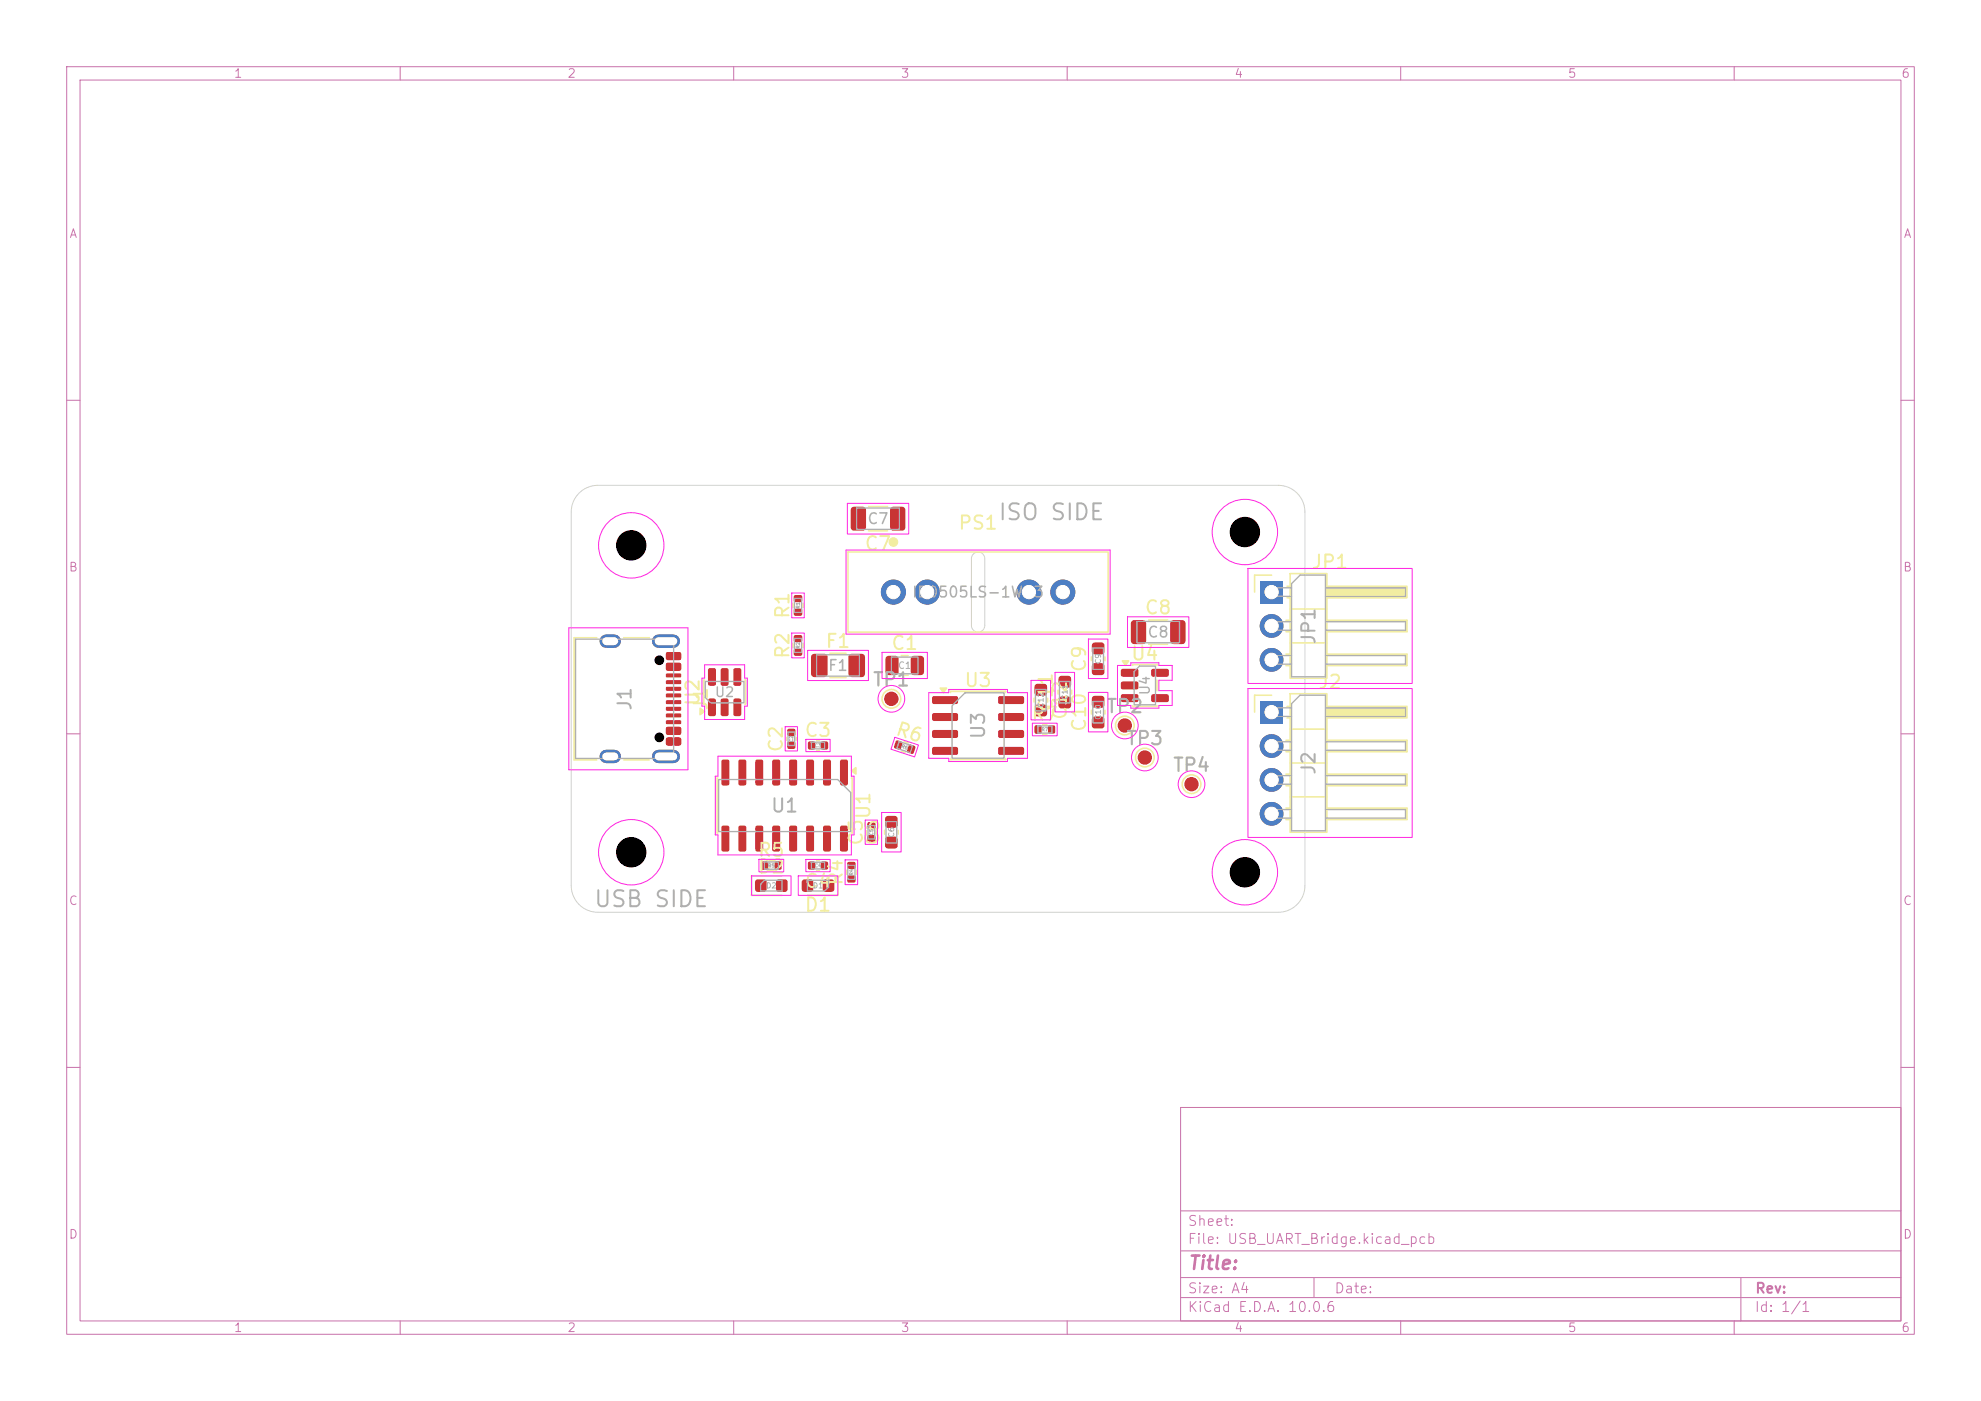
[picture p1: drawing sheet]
<svg xmlns="http://www.w3.org/2000/svg" width="297mm" height="210mm" viewBox="0 0 297 210" stroke-linecap="round" stroke-linejoin="round" font-family="sans-serif">
<defs><g id="words">
<g font-size="2.4" fill="#afafaf">
<text x="149.5" y="78.6">ISO SIDE</text>
<text x="88.9" y="136.6">USB SIDE</text>
</g>
<g font-size="2" fill="#afafaf">
<text x="92.4" y="83.3">H1</text>
<text x="184.4" y="81.3">H2</text>
<text x="197.7" y="96.7" transform="rotate(-90 197.7 96.7)">JP1</text>
<text x="95.2" y="106.7" transform="rotate(-90 95.2 106.7)">J1</text>
<text x="148.2" y="111" transform="rotate(-90 148.2 111)">U3</text>
<text x="197.7" y="116.3" transform="rotate(-90 197.7 116.3)">J2</text>
<text x="115.4" y="122.3">U1</text>
<text x="92.4" y="129.3">H3</text>
<text x="184.4" y="132.3">H4</text>
</g>
<g font-size="2" fill="#f2eda1">
<text x="129.5" y="83">C7</text>
<text x="143.5" y="79.9">PS1</text>
<text x="196.5" y="85.7">JP1</text>
<text x="118.8" y="92.9" transform="rotate(-90 118.8 92.9)">R1</text>
<text x="171.5" y="92.6">C8</text>
<text x="118.8" y="98.9" transform="rotate(-90 118.8 98.9)">R2</text>
<text x="123.6" y="97.6">F1</text>
<text x="133.5" y="97.9">C1</text>
<text x="163.3" y="100.9" transform="rotate(-90 163.3 100.9)">C9</text>
<text x="169.4" y="99.5">U4</text>
<text x="105.4" y="106" transform="rotate(-90 105.4 106)">U2</text>
<text x="106.6" y="106.7" transform="rotate(-90 106.6 106.7)">J1</text>
<text x="130.7" y="103.4">TP1</text>
<text x="144.4" y="103.5">U3</text>
<text x="158.3" y="106.9" transform="rotate(-90 158.3 106.9)">C11</text>
<text x="165.7" y="107.4">TP2</text>
<text x="197.5" y="103.7">J2</text>
<text x="117.8" y="112.9" transform="rotate(-90 117.8 112.9)">C2</text>
<text x="120.5" y="110.9">C3</text>
<text x="133.9" y="110.5" transform="rotate(18 133.9 110.5)">R6</text>
<text x="154.5" y="108.5">R7</text>
<text x="160.4" y="108.1" transform="rotate(-90 160.4 108.1)">C12</text>
<text x="163.3" y="109.9" transform="rotate(-90 163.3 109.9)">C10</text>
<text x="168.7" y="112.2">TP3</text>
<text x="175.7" y="116.2">TP4</text>
<text x="131" y="123" transform="rotate(-90 131 123)">U1</text>
<text x="113.5" y="128.9">R5</text>
<text x="113.5" y="131.4">D2</text>
<text x="129.8" y="126.9" transform="rotate(-90 129.8 126.9)">C5</text>
<text x="132.3" y="126.9" transform="rotate(-90 132.3 126.9)">C6</text>
<text x="120.5" y="133.6">C4</text>
<text x="120.5" y="137.1">D1</text>
<text x="126.8" y="132.9" transform="rotate(-90 126.8 132.9)">R4</text>
</g>
<text font-size="2" fill="#c872ab" x="178" y="190.8">Title:</text>
<g font-size="1.6" fill="#afafaf">
<text x="129.9" y="79">C7</text>
<text x="136.6" y="90">IB0505LS-1WR3</text>
<text x="171.9" y="96">C8</text>
<text x="124" y="101">F1</text>
</g>
<g font-size="1.5" fill="#c872ab">
<text x="178" y="184.1">Sheet:</text>
<text x="178" y="186.8">File: USB_UART_Bridge.kicad_pcb</text>
<text x="178" y="197">KiCad E.D.A. 10.0.6</text>
<text x="178" y="194.2">Size: A4</text>
<text x="200" y="194.2">Date:</text>
<text x="263" y="197">Id: 1/1</text>
<text x="263" y="194.2">Rev:</text>
</g>
<g font-size="1.4" fill="#afafaf">
<text x="107.1" y="104.8">U2</text>
<text x="172.7" y="104.3" transform="rotate(-90 172.7 104.3)">U4</text>
</g>
<g font-size="1.3" fill="#c872ab">
<text x="35" y="12">1</text>
<text x="85" y="12">2</text>
<text x="135" y="12">3</text>
<text x="185" y="12">4</text>
<text x="235" y="12">5</text>
<text x="285" y="12">6</text>
<text x="10.3" y="36">A</text>
<text x="285.3" y="36">A</text>
<text x="10.2" y="86">B</text>
<text x="285.2" y="86">B</text>
<text x="10.2" y="136">C</text>
<text x="285.2" y="136">C</text>
<text x="10.2" y="186">D</text>
<text x="285.2" y="186">D</text>
<text x="35" y="200">1</text>
<text x="85" y="200">2</text>
<text x="135" y="200">3</text>
<text x="185" y="200">4</text>
<text x="235" y="200">5</text>
<text x="285" y="200">6</text>
</g>
<text font-size="1" fill="#afafaf" x="134.6" y="100.5">C1</text>
<g font-size=".8" fill="#afafaf">
<text x="165.2" y="99.6" transform="rotate(-90 165.2 99.6)">C9</text>
<text x="156.6" y="106.2" transform="rotate(-90 156.6 106.2)">C12</text>
<text x="160.2" y="105" transform="rotate(-90 160.2 105)">C11</text>
<text x="165.2" y="108" transform="rotate(-90 165.2 108)">C10</text>
<text x="134.2" y="125.6" transform="rotate(-90 134.2 125.6)">C6</text>
<text x="114.8" y="133.4">D2</text>
<text x="121.8" y="133.4">D1</text>
</g>
<g font-size=".5" fill="#afafaf">
<text x="120" y="91.3" transform="rotate(-90 120 91.3)">R1</text>
<text x="120" y="97.3" transform="rotate(-90 120 97.3)">R2</text>
<text x="119" y="111.3" transform="rotate(-90 119 111.3)">C2</text>
<text x="122.1" y="112.1">C3</text>
<text x="135" y="112.2" transform="rotate(18 135 112.2)">R6</text>
<text x="156.1" y="109.7">R7</text>
<text x="131" y="125.3" transform="rotate(-90 131 125.3)">C5</text>
<text x="115.1" y="130.1">R5</text>
<text x="122.1" y="130.1">C4</text>
<text x="128" y="131.3" transform="rotate(-90 128 131.3)">R4</text>
</g>
</g></defs>
<g fill="none" stroke="#c872ab" stroke-width=".15">
<path d="M10 10h277v190h-277zM12 12h273v186h-273zM60 10v2M110 10v2M160 10v2M210 10v2M260 10v2M10 60h2M285 60h2M10 110h2M285 110h2M10 160h2"/>
<path d="M177 166h108v32h-108zM285 160h2M60 198v2M110 198v2M160 198v2M177 194.5h108M177 191.5h108M177 187.5h108M177 181.5h108M197 191.5v3M210 198v2M260 198v2"/>
<path d="M261 191.5v6.5"/>
</g>
<g fill="#c83434">
<path d="M134.3 111.1l.3-.1 .7 .3-.2 .9-.2 .1-.7-.1-.1-.1z"/>
<path d="M136.3 111.7l.3-.1 .6 .3-.2 .9-.1 .2-.7-.2-.2-.1z"/>
<path d="M163.8 99.5l.3-.1h1a.45 .45 0 0 1 .5 .5v.9a.45 .45 0 0 1-.5 .4h-1a.45 .45 0 0 1-.4-.4v-.9z"/>
<path d="M163.8 96.4l.3-.1h1a.45 .45 0 0 1 .5 .5v.9a.45 .45 0 0 1-.5 .4h-1a.45 .45 0 0 1-.4-.4v-.9z"/>
</g>
<g fill="#c83434" stroke="#c83434" stroke-width=".15">
<circle cx="133.9" cy="88.8" r="1.8"/>
<circle cx="139" cy="88.8" r="1.8"/>
<circle cx="154.3" cy="88.8" r="1.8"/>
<circle cx="159.3" cy="88.8" r="1.8"/>
</g>
<g fill="#c83434">
<path d="M118.1 111.2h.2h.9l.1 .2-.1 .8-.2 .1-.9-.1-.1-.2z"/>
<path d="M118.1 109.3l.2-.1 .9 .1 .1 .2-.1 .8-.2 .1-.9-.1-.1-.2z"/>
<path d="M163.8 107.5l.3-.1h1a.45 .45 0 0 1 .5 .5v.9a.45 .45 0 0 1-.5 .4h-1a.45 .45 0 0 1-.4-.4v-.9z"/>
<path d="M163.8 104.4l.3-.1h1a.45 .45 0 0 1 .5 .5v.9a.45 .45 0 0 1-.5 .4h-1a.45 .45 0 0 1-.4-.4v-.9z"/>
<path d="M155.2 108.8l.2-.1 .7 .1 .1 .2-.1 .9-.2 .1-.7-.1-.1-.2z"/>
<path d="M157.2 108.8l.2-.1 .7 .1 .1 .2-.1 .9-.2 .1-.7-.1-.1-.2z"/>
</g>
<circle cx="168.6" cy="108.8" r="1" fill="#c83434" stroke="#c83434" stroke-width=".15"/>
<g fill="#c83434">
<path d="M133.6 76.1l.3-.1h1.3a.5 .5 0 0 1 .5 .5v2.6a.5 .5 0 0 1-.5 .5h-1.3a.5 .5 0 0 1-.5-.5v-2.6z"/>
<path d="M127.7 76.1l.3-.1h1.3a.5 .5 0 0 1 .5 .5v2.6a.5 .5 0 0 1-.5 .5h-1.3a.5 .5 0 0 1-.5-.5v-2.6z"/>
<path d="M169.7 93.1l.3-.1h1.3a.5 .5 0 0 1 .5 .5v2.6a.5 .5 0 0 1-.5 .5h-1.3a.5 .5 0 0 1-.5-.5v-2.6z"/>
<path d="M175.6 93.1l.3-.1h1.3a.5 .5 0 0 1 .5 .5v2.6a.5 .5 0 0 1-.5 .5h-1.3a.5 .5 0 0 1-.5-.5v-2.6z"/>
<path d="M114.2 129.2l.2-.1 .7 .1 .1 .2-.1 .9-.2 .1-.7-.1-.1-.2z"/>
<path d="M116.2 129.2l.2-.1 .7 .1 .1 .2-.1 .9-.2 .1-.7-.1-.1-.2z"/>
<path d="M126 113.9h.8l.3 .1v3.5l-.2 .2-.7 .1-.2-.2-.1-3.4z"/>
<path d="M123.5 113.9h.8l.3 .1v3.5l-.2 .2-.7 .1-.3-.2v-3.4z"/>
<path d="M120.9 113.9h.9l.2 .1 .1 3.5-.2 .2-.7 .1-.3-.2v-3.4z"/>
<path d="M118.4 113.9h.8l.3 .1v3.5l-.2 .2-.7 .1-.3-.2v-3.4z"/>
<path d="M115.9 113.9h.8l.2 .1 .1 3.5-.2 .2-.7 .1-.3-.2v-3.4z"/>
<path d="M113.3 113.9h.8l.3 .1v3.5l-.2 .2-.7 .1-.2-.2-.1-3.4z"/>
<path d="M110.8 113.9h.8l.3 .1v3.5l-.2 .2-.7 .1-.3-.2v-3.4z"/>
<path d="M108.2 113.9h.9l.2 .1 .1 3.5-.2 .2-.7 .1-.3-.2v-3.4z"/>
<path d="M108.2 123.8h.9l.2 .1 .1 3.5-.2 .2-.7 .1-.3-.2v-3.4z"/>
<path d="M110.8 123.8h.8l.3 .1v3.5l-.2 .2-.7 .1-.3-.2v-3.4z"/>
<path d="M113.3 123.8h.8l.3 .1v3.5l-.2 .2-.7 .1-.2-.2-.1-3.4z"/>
<path d="M115.9 123.8h.8l.2 .1 .1 3.5-.2 .2-.7 .1-.3-.2v-3.4z"/>
<path d="M118.4 123.8h.8l.3 .1v3.5l-.2 .2-.7 .1-.3-.2v-3.4z"/>
<path d="M120.9 123.8h.9l.2 .1 .1 3.5-.2 .2-.7 .1-.3-.2v-3.4z"/>
<path d="M123.5 123.8h.8l.3 .1v3.5l-.2 .2-.7 .1-.3-.2v-3.4z"/>
<path d="M126 123.8h.8l.3 .1v3.5l-.2 .2-.7 .1-.2-.2-.1-3.4z"/>
<path d="M99.9 97.8h.2h1.8l.2 .3v.7l-.3 .2-1.8-.1-.2-.2z"/>
<path d="M99.9 99.4h.2h1.8l.2 .3v.7l-.3 .2-1.8-.1-.2-.2z"/>
<path d="M99.9 102h2.1h.1v.4l-.1 .2h-2l-.2-.2z"/>
<path d="M99.9 104h2.1h.1v.4l-.1 .2h-2l-.2-.2z"/>
<path d="M99.9 105h2.1h.1v.4l-.1 .2h-2l-.2-.2z"/>
<path d="M99.9 107h2.1h.1v.4l-.1 .2h-2l-.2-.2z"/>
<path d="M99.9 109h.2h1.8l.2 .3v.7l-.3 .2-1.8-.1-.2-.2z"/>
<path d="M99.9 110.6h.2h1.8l.2 .3v.7l-.3 .2-1.8-.1-.2-.2z"/>
<path d="M99.9 108h2.1h.1v.4l-.1 .2h-2l-.2-.2z"/>
<path d="M99.9 106h2.1h.1v.4l-.1 .2h-2l-.2-.2z"/>
<path d="M99.9 103h2.1h.1v.4l-.1 .2h-2l-.2-.2z"/>
<path d="M99.9 101h2.1h.1v.4l-.1 .2h-2l-.2-.2z"/>
</g>
<path d="M90.9 96.1h1.2M98.8 96.1h2.2M90.9 113.4h1.2M98.8 113.4h2.2" fill="none" stroke="#c83434" stroke-width="2"/>
<circle cx="178.6" cy="117.6" r="1" fill="#c83434" stroke="#c83434" stroke-width=".15"/>
<g fill="#c83434">
<path d="M119.1 97.3l.2-.1 .9 .1 .1 .2-.1 .7-.2 .1-.9-.1-.1-.2z"/>
<path d="M119.1 95.3l.2-.1 .9 .1 .1 .2-.1 .7-.2 .1-.9-.1-.1-.2z"/>
<path d="M106.2 104.8l.8-.1 .3 .2v2.2l-.1 .2-.8 .1-.2-.2-.1-2.2z"/>
<path d="M108.1 104.8l.8-.1 .3 .2v2.2l-.1 .2-.8 .1-.2-.2-.1-2.2z"/>
<path d="M110 104.8l.8-.1 .3 .2v2.2l-.1 .2-.8 .1-.2-.2-.1-2.2z"/>
<path d="M110 100.2h.8l.3 .1v2.2l-.1 .3h-.8l-.2-.2-.1-2.1z"/>
<path d="M108.1 100.2h.8l.3 .1v2.2l-.1 .3h-.8l-.2-.2-.1-2.1z"/>
<path d="M106.2 100.2h.8l.3 .1v2.2l-.1 .3h-.8l-.2-.2-.1-2.1z"/>
<path d="M132.9 98.4l.3-.1h1a.5 .5 0 0 1 .5 .5v1.9a.5 .5 0 0 1-.5 .5h-1a.5 .5 0 0 1-.5-.5v-1.9z"/>
<path d="M136.7 98.4l.3-.1h1a.5 .5 0 0 1 .5 .5v1.9a.5 .5 0 0 1-.5 .5h-1a.5 .5 0 0 1-.5-.5v-1.9z"/>
<path d="M188.9 105.1h3.4v3.4h-3.4z"/>
</g>
<g fill="#c83434" stroke="#c83434" stroke-width=".15">
<circle cx="190.6" cy="111.8" r="1.7"/>
<circle cx="190.6" cy="116.9" r="1.7"/>
<circle cx="190.6" cy="122" r="1.7"/>
</g>
<g fill="#c83434">
<path d="M123.1 129.2l.2-.1 .8 .1 .1 .2-.1 .9-.2 .1-.8-.1-.1-.2z"/>
<path d="M121.2 129.2l.2-.1 .8 .1v.2v.9l-.2 .1-.8-.1-.1-.2z"/>
<path d="M132.8 125.5l.3-.1h1a.45 .45 0 0 1 .5 .5v.9a.45 .45 0 0 1-.5 .4h-1a.45 .45 0 0 1-.4-.4v-.9z"/>
<path d="M132.8 122.4l.3-.1h1a.45 .45 0 0 1 .5 .5v.9a.45 .45 0 0 1-.5 .4h-1a.45 .45 0 0 1-.4-.4v-.9z"/>
<path d="M119.1 91.3l.2-.1 .9 .1 .1 .2-.1 .7-.2 .1-.9-.1-.1-.2z"/>
<path d="M119.1 89.3l.2-.1 .9 .1 .1 .2-.1 .7-.2 .1-.9-.1-.1-.2z"/>
<path d="M130.1 125.2h.2h.9l.1 .2-.1 .8-.2 .1-.9-.1-.1-.2z"/>
<path d="M130.1 123.3l.2-.1 .9 .1 .1 .2-.1 .8-.2 .1-.9-.1-.1-.2z"/>
<path d="M121.7 98.1l.4-.1h1.5a.5 .5 0 0 1 .5 .5v2.5a.5 .5 0 0 1-.5 .5h-1.5a.5 .5 0 0 1-.5-.5v-2.5z"/>
<path d="M127.3 98.1l.4-.1h1.5a.5 .5 0 0 1 .5 .5v2.5a.5 .5 0 0 1-.5 .5h-1.5a.5 .5 0 0 1-.5-.5v-2.5z"/>
<path d="M168.1 100.3h.2h2.2l.2 .3v.7l-.3 .2-2.2-.1-.2-.2z"/>
<path d="M168.1 102.2h.2h2.2l.2 .3v.7l-.3 .2-2.2-.1-.2-.2z"/>
<path d="M168.1 104.1h.2h2.2l.2 .3v.7l-.3 .2-2.2-.1-.2-.2z"/>
<path d="M172.7 104.1h.2h2.2l.1 .3v.7l-.3 .2-2.1-.1-.2-.2z"/>
<path d="M172.7 100.3h.2h2.2l.1 .3v.7l-.3 .2-2.1-.1-.2-.2z"/>
</g>
<circle cx="133.6" cy="104.8" r="1" fill="#c83434" stroke="#c83434" stroke-width=".15"/>
<g fill="#c83434">
<path d="M123.5 131.9l.3-.1h.9a.44 .44 0 0 1 .4 .4v1.1a.44 .44 0 0 1-.4 .4h-.9a.44 .44 0 0 1-.5-.4v-1.1z"/>
<path d="M120.3 131.9l.3-.1h.9a.44 .44 0 0 1 .4 .4v1.1a.44 .44 0 0 1-.4 .4h-.9a.44 .44 0 0 1-.4-.4v-1.1z"/>
<path d="M139.8 104.4l.2-.1 3.5 .1 .1 .2v.8l-.3 .1h-3.4l-.2-.3z"/>
<path d="M139.8 107l.2-.1h3.5l.1 .3v.7l-.3 .2h-3.4l-.2-.3z"/>
<path d="M139.8 109.5l.2-.1h3.5l.1 .3v.7l-.3 .2h-3.4l-.2-.3z"/>
<path d="M139.8 112h.2h3.5l.1 .3v.7l-.3 .2-3.4-.1-.2-.2z"/>
<path d="M149.7 112h.2h3.5l.1 .3v.7l-.3 .2-3.4-.1-.2-.2z"/>
<path d="M149.7 109.5l.2-.1h3.5l.1 .3v.7l-.3 .2h-3.4l-.2-.3z"/>
<path d="M149.7 107l.2-.1h3.5l.1 .3v.7l-.3 .2h-3.4l-.2-.3z"/>
<path d="M149.7 104.4l.2-.1 3.5 .1 .1 .2v.8l-.3 .1h-3.4l-.2-.3z"/>
<path d="M188.9 87.1h3.4v3.4h-3.4z"/>
</g>
<g fill="#c83434" stroke="#c83434" stroke-width=".15">
<circle cx="190.6" cy="93.8" r="1.7"/>
<circle cx="190.6" cy="98.9" r="1.7"/>
</g>
<g fill="#c83434">
<path d="M113.3 131.9l.3-.1h.9a.44 .44 0 0 1 .4 .4v1.1a.44 .44 0 0 1-.4 .4h-.9a.44 .44 0 0 1-.4-.4v-1.1z"/>
<path d="M116.5 131.9l.3-.1h.9a.44 .44 0 0 1 .4 .4v1.1a.44 .44 0 0 1-.4 .4h-.9a.44 .44 0 0 1-.5-.4v-1.1z"/>
</g>
<circle cx="171.6" cy="113.6" r="1" fill="#c83434" stroke="#c83434" stroke-width=".15"/>
<g fill="#c83434">
<path d="M158.8 104.5l.3-.1h1a.45 .45 0 0 1 .5 .5v.9a.45 .45 0 0 1-.5 .4h-1a.45 .45 0 0 1-.4-.4v-.9z"/>
<path d="M158.8 101.4l.3-.1h1a.45 .45 0 0 1 .5 .5v.9a.45 .45 0 0 1-.5 .4h-1a.45 .45 0 0 1-.4-.4v-.9z"/>
<path d="M127.1 131.3l.2-.1 .9 .1 .1 .2-.1 .7-.2 .1-.9-.1-.1-.2z"/>
<path d="M127.1 129.3l.2-.1 .9 .1 .1 .2-.1 .7-.2 .1-.9-.1-.1-.2z"/>
<path d="M121.2 111.2l.2-.1 .8 .1v.2v.9l-.2 .1-.8-.1-.1-.2z"/>
<path d="M123.1 111.2l.2-.1 .8 .1 .1 .2-.1 .9-.2 .1-.8-.1-.1-.2z"/>
<path d="M155.2 102.6l.3-.1h1a.45 .45 0 0 1 .5 .5v.9a.45 .45 0 0 1-.5 .4h-1a.45 .45 0 0 1-.4-.4v-.9z"/>
<path d="M155.2 105.7l.3-.1h1a.45 .45 0 0 1 .5 .5v.9a.45 .45 0 0 1-.5 .4h-1a.45 .45 0 0 1-.4-.4v-.9z"/>
</g>
<g fill="#4d7fc4" stroke="#4d7fc4" stroke-width=".15">
<circle cx="133.9" cy="88.8" r="1.8"/>
<circle cx="139" cy="88.8" r="1.8"/>
<circle cx="154.3" cy="88.8" r="1.8"/>
<circle cx="159.3" cy="88.8" r="1.8"/>
</g>
<path d="M90.9 96.1h1.2M98.8 96.1h2.2M90.9 113.4h1.2M98.8 113.4h2.2" fill="none" stroke="#4d7fc4" stroke-width="2"/>
<path d="M188.9 105.1h3.4v3.4h-3.4z" fill="#4d7fc4"/>
<g fill="#4d7fc4" stroke="#4d7fc4" stroke-width=".15">
<circle cx="190.6" cy="111.8" r="1.7"/>
<circle cx="190.6" cy="116.9" r="1.7"/>
<circle cx="190.6" cy="122" r="1.7"/>
</g>
<path d="M188.9 87.1h3.4v3.4h-3.4z" fill="#4d7fc4"/>
<g fill="#4d7fc4" stroke="#4d7fc4" stroke-width=".15">
<circle cx="190.6" cy="93.8" r="1.7"/>
<circle cx="190.6" cy="98.9" r="1.7"/>
</g>
<path d="M86.8 73.9a4 4 0 0 1 2.8-1.1h102a4 4 0 0 1 4 4v56a4 4 0 0 1-4 4h-102a4 4 0 0 1-4-4v-56a4 4 0 0 1 1.2-2.9zM145.9 83a1 1 0 0 1 1.1-.2 1 1 0 0 1 .6 1v10a1 1 0 0 1-1 1 1 1 0 0 1-1-1v-10l.1-.5z" fill="none" stroke="#d0d2cd" stroke-width=".15"/>
<g fill="none" stroke="#f2eda1" stroke-width=".24">
<path d="M130.2 75.9h2.9M130.2 79.6h2.9M127.1 82.8h39v12h-39zM163.6 98.5v.5M165.7 98.5v.5M172.2 92.9h2.9M172.2 96.6h2.9M107.6 116.6h-.1v8.3h.1M117.9 110.5v.5M119.4 110.5v.5M127.7 116.6h.1v8.3h-.1M127.7 115.6l.6-.5v.9z"/>
<path d="M135.1 112.6l.6 .2M135.6 111.2l.6 .2M156.3 108.6h.6M156.3 110.1h.6M163.6 106.5v.5M165.7 106.5v.5M115.3 129h.6M115.3 130.5h.6"/>
<circle cx="168.6" cy="108.8" r="1.4"/>
</g>
<circle cx="133.9" cy="81.3" r=".65" fill="#f2eda1" stroke="#f2eda1" stroke-width=".15"/>
<path d="M127.7 115.6l.6-.5v.9z" fill="#f2eda1"/>
<g fill="none" stroke="#f2eda1" stroke-width=".24">
<path d="M89.5 95.6h-3.4v18.3h3.4M93.5 95.6h3.8M118.9 96.4v.7M120.4 96.4v.7M93.5 113.9h3.8M105 106.2l.6 .5-.6 .4zM105.6 101.9h-.1v3.7h.1M111.7 101.9h.1v3.7h-.1"/>
<circle cx="178.6" cy="117.6" r="1.4"/>
</g>
<path d="M105 106.2l.6 .5-.6 .4z" fill="#f2eda1"/>
<g fill="none" stroke="#f2eda1" stroke-width=".24">
<path d="M118.9 90.4v.7M120.4 90.4v.7M124.4 97.9h2.4M135.1 98.3h1.1M168.3 99.1h.9l-.5 .6zM169.8 99.7v-.1h3.7v.1M124.4 101.6h2.4M135.1 101.2h1.1M169.8 105.8v.1h3.7v-.1M173.5 102v1.5M190.6 104.2h-2.5v2.6M192.8 111h.6"/>
<path d="M192.8 112.7h.6M192.8 116.1h.6M192.8 117.8h.6M193 105.9h.4M193 107.6h.4M193.4 104h5.5v20.8h-5.5zM193.4 109.3h5.5M193.4 114.4h5.5M193.4 119.5h5.5M198.9 111h12v1.7h-12M198.9 116.1h12v1.7h-12M122.4 129h.5"/>
<path d="M122.4 130.5h.5M129.9 124.5v.5M131.4 124.5v.5M132.6 124.5v.5M134.7 124.5v.5M192.8 121.1h.6M192.8 122.9h.6M198.9 121.1h12v1.8h-12"/>
</g>
<path d="M198.9 105.9h12v1.7h-12z" fill="#f2eda1" stroke="#f2eda1" stroke-width=".24"/>
<path d="M168.3 99.1h.9l-.5 .6z" fill="#f2eda1"/>
<g fill="none" stroke="#f2eda1" stroke-width=".24">
<path d="M141 103.2h.9l-.5 .6zM142.5 103.8v-.2h8.3v.2M142.5 113.7v.2h8.3v-.2M121 131.3h4.6v2.9h-4.6"/>
<circle cx="133.6" cy="104.8" r="1.4"/>
</g>
<path d="M141 103.2h.9l-.5 .6z" fill="#f2eda1"/>
<g fill="none" stroke="#f2eda1" stroke-width=".24">
<path d="M190.6 86.2h-2.5v2.6M192.8 93h.6M192.8 94.7h.6M192.8 98.1h.6M192.8 99.8h.6M193 87.9h.4M193 89.6h.4M193.4 86h5.5v15.7h-5.5zM193.4 91.3h5.5M193.4 96.4h5.5M198.9 93h12v1.7h-12M198.9 98.1h12v1.7h-12"/>
<path d="M122.4 111h.5M122.4 112.5h.5M155 104.7v.5M157.1 104.7v.5M158.6 103.5v.5M160.7 103.5v.5M117.2 131.3h-4.5v2.9h4.5M126.9 130.4v.7M128.4 130.4v.7"/>
<circle cx="171.6" cy="113.6" r="1.4"/>
</g>
<path d="M198.9 87.9h12v1.7h-12z" fill="#f2eda1" stroke="#f2eda1" stroke-width=".24"/>
<g fill="none" stroke="#afafaf" stroke-width=".2">
<path d="M128.4 76.2h6.4v3.2h-6.4zM86.3 95.8h14.7v17.9h-14.7zM119.1 95.7h1.1v2.1h-1.1zM119.1 89.7h1.1v2.1h-1.1zM122.4 98.2h6.4v3.2h-6.4zM133.6 98.5h4v2.5h-4zM163.8 97.2h1.6v3.2h-1.6zM170.4 93.2h6.4v3.2h-6.4zM193.6 88.1h-3.6v1.3h3.6M193.6 93.2h-3.6v1.3h3.6M193.6 98.3h-3.6v1.3h3.6M194.9 86.2h3.8v15.3h-5.1v-14z"/>
<path d="M198.7 88.1h12v1.3h-12M198.7 93.2h12v1.3h-12M198.7 98.3h12v1.3h-12M105.7 102.2h5.8v3.2h-5l-.8-.8zM107.7 116.9h17.9l1.9 1.9v5.9h-19.8zM118.1 109.8h1v2h-1zM121.6 111.3h2v1h-2zM134.8 111.2l2 .6-.3 1-2-.6zM144.7 103.9h5.8v9.8h-7.8v-7.9zM155.2 103.4h1.6v3.2h-1.6zM155.6 108.8h2.1v1.1h-2.1zM158.8 102.2h1.6v3.2h-1.6z"/>
<path d="M163.8 105.2h1.6v3.2h-1.6zM170 100.7l.8-.8h2.4v5.8h-3.2zM193.6 106.1h-3.6v1.3h3.6M193.6 111.2h-3.6v1.3h3.6M193.6 116.3h-3.6v1.3h3.6M193.6 105.5l1.3-1.3h3.8v20.3h-5.1zM198.7 106.1h12v1.3h-12M198.7 111.2h12v1.3h-12M198.7 116.3h12v1.3h-12M114 132.6l.6-.6h2.6v1.6h-3.2zM114.6 129.2h2.1v1.1h-2.1zM121 132h3.2v1l-.6 .6h-2.6z"/>
<path d="M121.6 129.3h2v1h-2zM127.1 129.7h1.1v2.1h-1.1zM130.1 123.8h1v2h-1zM132.8 123.2h1.6v3.2h-1.6zM193.6 121.4h-3.6v1.2h3.6M198.7 121.4h12v1.2h-12"/>
</g>
<g fill="none" stroke="#ff26e2" stroke-width=".15">
<path d="M127 75.5h9.2v4.6h-9.2zM85.3 94.1h17.8v21.3h-17.8zM105.6 99.7h6v2h.4v4.2h-.4v2h-6v-2h-.4v-4.2h.4zM118.7 94.9h1.9v3.7h-1.9zM118.7 88.9h1.9v3.7h-1.9zM121.1 97.5h9.1v4.5h-9.1zM126.8 82.5h39.6v12.6h-39.6zM132.2 97.8h6.8v3.9h-6.8zM163.2 95.8h2.9v5.9h-2.9zM167.5 99.8h2v-.4h4.2v.4h2v2.2h-2v1.5h2v2.3h-2v.4h-4.2v-.4h-2zM169 92.5h9.2v4.6h-9.2zM187.1 85.2h24.6v17.3h-24.6z"/>
<path d="M107.6 113.4h20v3h.4v8.8h-.4v3h-20v-3h-.4v-8.8h.4zM117.7 108.9h1.9v3.7h-1.9zM120.8 110.8h3.7v1.9h-3.7zM134.2 110.5l3.5 1.2-.6 1.8-3.5-1.2zM139.2 103.8h3v-.4h8.8v.4h3v9.9h-3v.5h-8.8v-.5h-3zM154.6 102h2.9v5.9h-2.9zM154.8 108.4h3.7v1.9h-3.7zM158.2 100.8h2.9v5.9h-2.9zM163.2 103.8h2.9v5.9h-2.9zM187.1 103.2h24.6v22.3h-24.6zM112.7 131.3h5.9v2.9h-5.9zM113.8 128.8h3.7v1.9h-3.7z"/>
<path d="M119.7 131.3h5.9v2.9h-5.9zM120.8 128.8h3.7v1.9h-3.7zM126.7 128.9h1.9v3.7h-1.9zM129.7 122.9h1.9v3.7h-1.9zM132.2 121.8h2.9v5.9h-2.9z"/>
<circle cx="186.6" cy="79.8" r="4.9"/>
<circle cx="94.6" cy="81.8" r="4.9"/>
<circle cx="133.6" cy="104.8" r="2"/>
<circle cx="168.6" cy="108.8" r="2"/>
<circle cx="171.6" cy="113.6" r="2"/>
<circle cx="178.6" cy="117.6" r="2"/>
<circle cx="94.6" cy="127.8" r="4.9"/>
<circle cx="186.6" cy="130.8" r="4.9"/>
</g>
<g fill="#fff" stroke="#fff" stroke-width=".15">
<circle cx="133.9" cy="88.8" r="1"/>
<circle cx="139" cy="88.8" r="1"/>
<circle cx="154.3" cy="88.8" r="1"/>
<circle cx="159.3" cy="88.8" r="1"/>
<circle cx="190.6" cy="106.8" r="1"/>
<circle cx="190.6" cy="111.8" r="1"/>
<circle cx="190.6" cy="116.9" r="1"/>
<circle cx="190.6" cy="122" r="1"/>
<circle cx="190.6" cy="88.8" r="1"/>
<circle cx="190.6" cy="93.8" r="1"/>
<circle cx="190.6" cy="98.9" r="1"/>
</g>
<g fill="#000" stroke="#000" stroke-width=".15">
<circle cx="186.6" cy="79.8" r="2.2"/>
<circle cx="94.6" cy="81.8" r="2.2"/>
<circle cx="98.9" cy="99" r=".65"/>
<circle cx="98.9" cy="110.5" r=".65"/>
<circle cx="94.6" cy="127.8" r="2.2"/>
<circle cx="186.6" cy="130.8" r="2.2"/>
</g>
<path d="M90.9 96.1h1.2M98.8 96.1h2.2M90.9 113.4h1.2M98.8 113.4h2.2" fill="none" stroke="#fff" stroke-width="1.2"/>
<use href="#words"/>
</svg>
